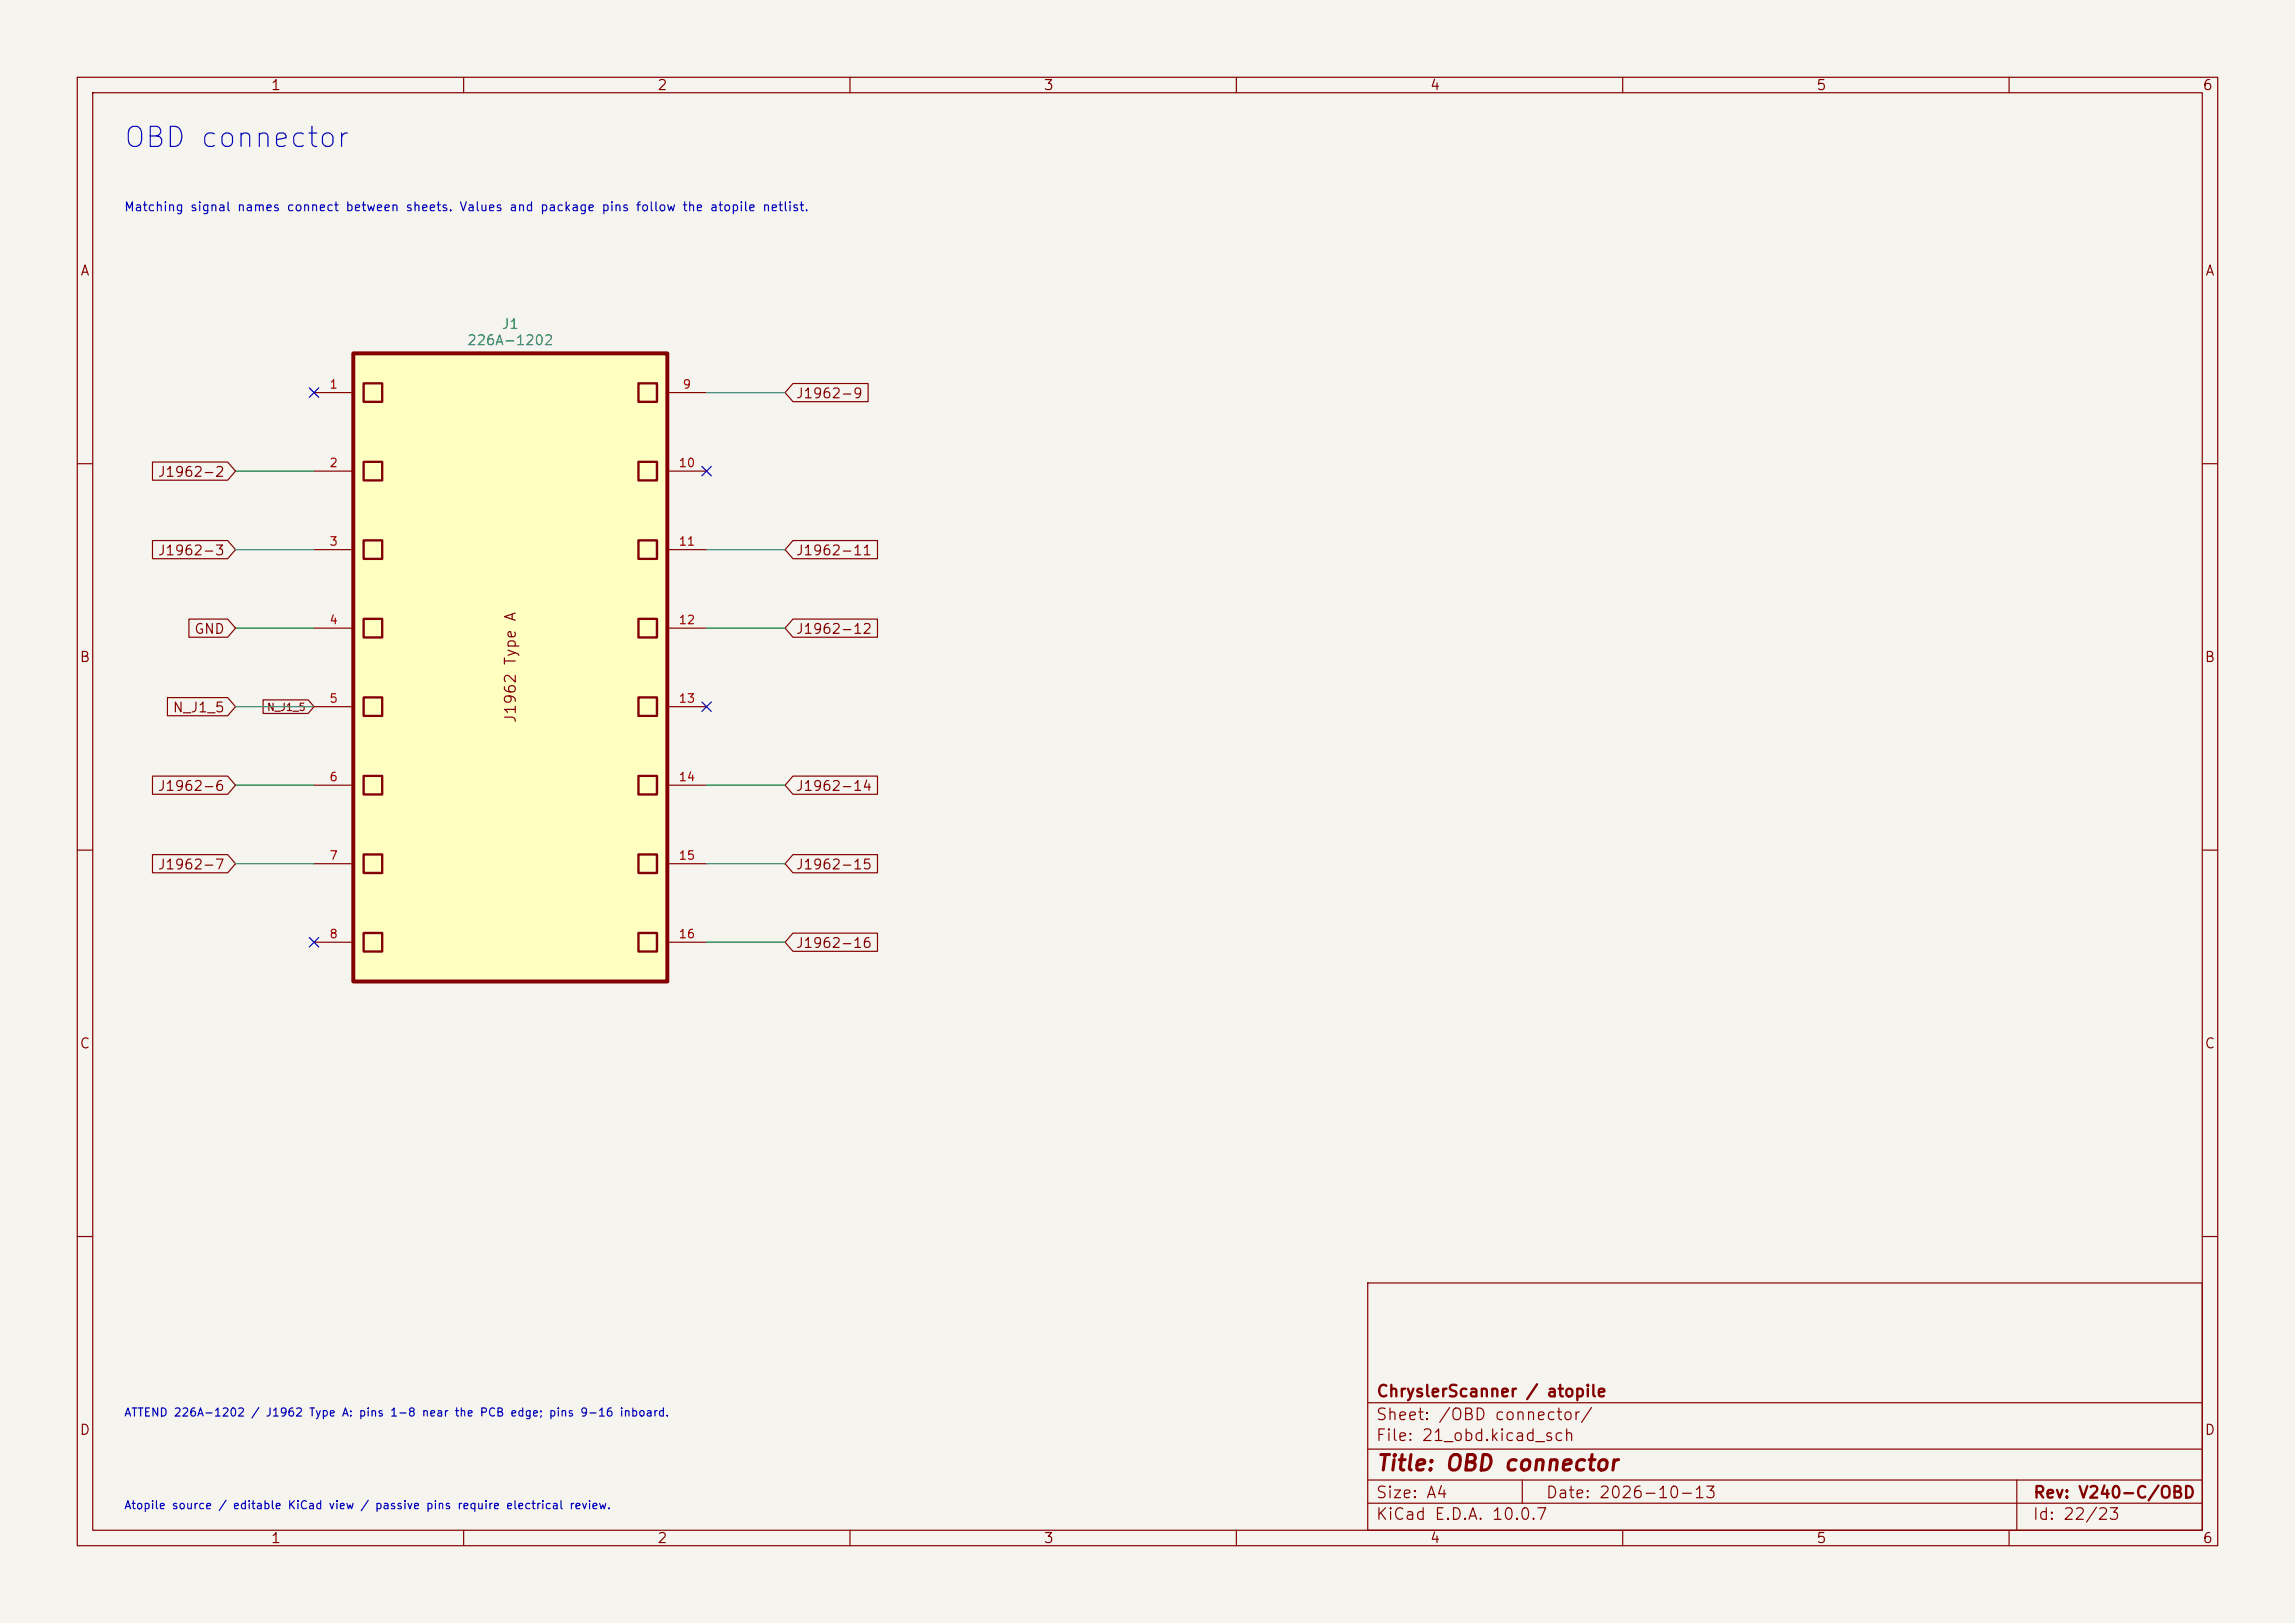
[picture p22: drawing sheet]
<svg xmlns="http://www.w3.org/2000/svg" width="297mm" height="210mm" viewBox="0 0 297 210" stroke-linecap="round" stroke-linejoin="round" font-family="sans-serif">
<defs><g id="words">
<text font-size="2.6" fill="#0000c2" x="15.8" y="19.7">OBD connector</text>
<text font-size="2" fill="#840000" x="178" y="190.8">Title: OBD connector</text>
<g font-size="1.5" fill="#840000">
<text x="178" y="184.1">Sheet: /OBD connector/</text>
<text x="178" y="181.1">ChryslerScanner / atopile</text>
<text x="178" y="186.8">File: 21_obd.kicad_sch</text>
<text x="178" y="197">KiCad E.D.A. 10.0.7</text>
<text x="178" y="194.2">Size: A4</text>
<text x="200" y="194.2">Date: 2026-10-13</text>
<text x="263" y="197">Id: 22/23</text>
<text x="263" y="194.2">Rev: V240-C/OBD</text>
</g>
<text font-size="1.4" fill="#840000" x="67.1" y="93.7" transform="rotate(-90 67.1 93.7)">J1962 Type A</text>
<g font-size="1.3" fill="#840000">
<text x="35" y="12">1</text>
<text x="85" y="12">2</text>
<text x="135" y="12">3</text>
<text x="185" y="12">4</text>
<text x="235" y="12">5</text>
<text x="285" y="12">6</text>
<text x="10.3" y="36">A</text>
<text x="285.3" y="36">A</text>
<text x="102.9" y="51.9">J1962-9</text>
<text x="20.3" y="62">J1962-2</text>
<text x="20.3" y="72.2">J1962-3</text>
<text x="102.9" y="72.2">J1962-11</text>
<text x="25" y="82.3">GND</text>
<text x="102.9" y="82.3">J1962-12</text>
<text x="10.2" y="86">B</text>
<text x="285.2" y="86">B</text>
<text x="22.3" y="92.5">N_J1_5</text>
<text x="20.3" y="102.7">J1962-6</text>
<text x="102.9" y="102.7">J1962-14</text>
<text x="20.3" y="112.8">J1962-7</text>
<text x="102.9" y="112.8">J1962-15</text>
<text x="102.9" y="123">J1962-16</text>
<text x="10.2" y="136">C</text>
<text x="285.2" y="136">C</text>
<text x="10.2" y="186">D</text>
<text x="285.2" y="186">D</text>
<text x="35" y="200">1</text>
<text x="85" y="200">2</text>
<text x="135" y="200">3</text>
<text x="185" y="200">4</text>
<text x="235" y="200">5</text>
<text x="285" y="200">6</text>
</g>
<g font-size="1.3" fill="#006464">
<text x="60.3" y="45">226A-1202</text>
<text x="64.8" y="42.9">J1</text>
</g>
<text font-size="1.2" fill="#0000c2" x="16" y="27.6">Matching signal names connect between sheets. Values and package pins follow the atopile netlist.</text>
<g font-size="1.1" fill="#a90000">
<text x="42.5" y="50.6">1</text>
<text x="88.3" y="50.6">9</text>
<text x="42.5" y="60.7">2</text>
<text x="87.7" y="60.7">10</text>
<text x="42.5" y="70.9">3</text>
<text x="87.7" y="70.9">11</text>
<text x="42.5" y="81">4</text>
<text x="87.7" y="81">12</text>
<text x="42.5" y="91.2">5</text>
<text x="87.7" y="91.2">13</text>
<text x="42.5" y="101.4">6</text>
<text x="87.7" y="101.4">14</text>
<text x="42.5" y="111.5">7</text>
<text x="87.7" y="111.5">15</text>
<text x="42.5" y="121.7">8</text>
<text x="87.7" y="121.7">16</text>
</g>
<g font-size="1.1" fill="#0000c2">
<text x="16" y="183.5">ATTEND 226A-1202 / J1962 Type A: pins 1-8 near the PCB edge; pins 9-16 inboard.</text>
<text x="16" y="195.5">Atopile source / editable KiCad view / passive pins require electrical review.</text>
</g>
<text font-size="1" fill="#840000" x="34.5" y="92.2">N_J1_5</text>
</g></defs>
<path d="M0 0h297v210h-297z" fill="#f5f4ef" stroke="#f5f4ef" stroke-width=".13"/>
<g fill="none" stroke="#840000" stroke-width=".15">
<path d="M10 10h277v190h-277zM12 12h273v186h-273zM60 10v2M110 10v2M160 10v2M210 10v2M260 10v2M10 60h2M285 60h2M10 110h2M285 110h2M10 160h2"/>
<path d="M177 166h108v32h-108zM285 160h2M60 198v2M110 198v2M160 198v2M177 194.5h108M177 191.5h108M177 187.5h108M177 181.5h108M197 191.5v3M210 198v2M260 198v2"/>
<path d="M261 191.5v6.5"/>
</g>
<path d="M45.7 45.7h40.7v81.3h-40.7z" fill="#ffffc2"/>
<path d="M45.7 45.7h40.7v81.3h-40.7z" fill="none" stroke="#840000" stroke-width=".51"/>
<g fill="none" stroke="#840000" stroke-width=".3">
<path d="M47.1 49.6h2.4v2.4h-2.4zM47.1 59.8h2.4v2.4h-2.4zM82.6 49.6h2.4v2.4h-2.4zM82.6 59.8h2.4v2.4h-2.4zM47.1 69.9h2.4v2.4h-2.4zM82.6 69.9h2.4v2.4h-2.4zM47.1 80.1h2.4v2.4h-2.4zM47.1 90.2h2.4v2.4h-2.4zM82.6 80.1h2.4v2.4h-2.4zM82.6 90.2h2.4v2.4h-2.4zM47.1 100.4h2.4v2.4h-2.4zM47.1 110.6h2.4v2.4h-2.4z"/>
<path d="M82.6 100.4h2.4v2.4h-2.4zM82.6 110.6h2.4v2.4h-2.4zM47.1 120.7h2.4v2.4h-2.4zM82.6 120.7h2.4v2.4h-2.4z"/>
</g>
<g fill="none" stroke="#840000" stroke-width=".15">
<path d="M19.7 59.8h9.8l1 1.2-1 1.1h-9.8zM40.6 50.8h5.1M86.4 50.8h5M102.6 49.6h9.7v2.4h-9.7l-1-1.2zM19.7 69.9h9.8l1 1.2-1 1.2h-9.8zM40.6 61h5.1M40.6 71.1h5.1M86.4 61h5M86.4 71.1h5M102.6 69.9h11v2.4h-11l-1-1.2zM21.7 90.3h7.8l1 1.1-1 1.2h-7.8zM24.4 80.1h5.1l1 1.2-1 1.2h-5.1z"/>
<path d="M34 90.6h5.9l.7 .8-.7 .9h-5.9zM40.6 81.3h5.1M40.6 91.4h5.1M86.4 81.3h5M86.4 91.4h5M102.6 80.1h11v2.4h-11l-1-1.2zM19.7 100.4h9.8l1 1.2-1 1.2h-9.8zM19.7 110.6h9.8l1 1.2-1 1.1h-9.8zM40.6 101.6h5.1M40.6 111.8h5.1M86.4 101.6h5M86.4 111.8h5"/>
<path d="M102.6 110.6h11v2.3h-11l-1-1.1zM102.6 100.4h11v2.4h-11l-1-1.2zM40.6 121.9h5.1M86.4 121.9h5M102.6 120.7h11v2.4h-11l-1-1.2z"/>
</g>
<path d="M91.4 50.8h10.2M30.5 71.1h10.1M30.5 61h10.1M91.4 71.1h10.2M30.5 91.4h10.1M30.5 81.3h10.1M91.4 81.3h10.2M30.5 111.8h10.1M30.5 101.6h10.1M91.4 111.8h10.2M91.4 101.6h10.2M91.4 121.9h10.2" fill="none" stroke="#009600" stroke-width=".15"/>
<path d="M40 50.2l1.2 1.2M41.2 50.2l-1.2 1.2M90.8 60.4l1.2 1.2M92 60.4l-1.2 1.2M90.8 90.8l1.2 1.2M92 90.8l-1.2 1.2M40 121.3l1.2 1.2M41.2 121.3l-1.2 1.2" fill="none" stroke="#000084" stroke-width=".15"/>
<use href="#words"/>
</svg>
